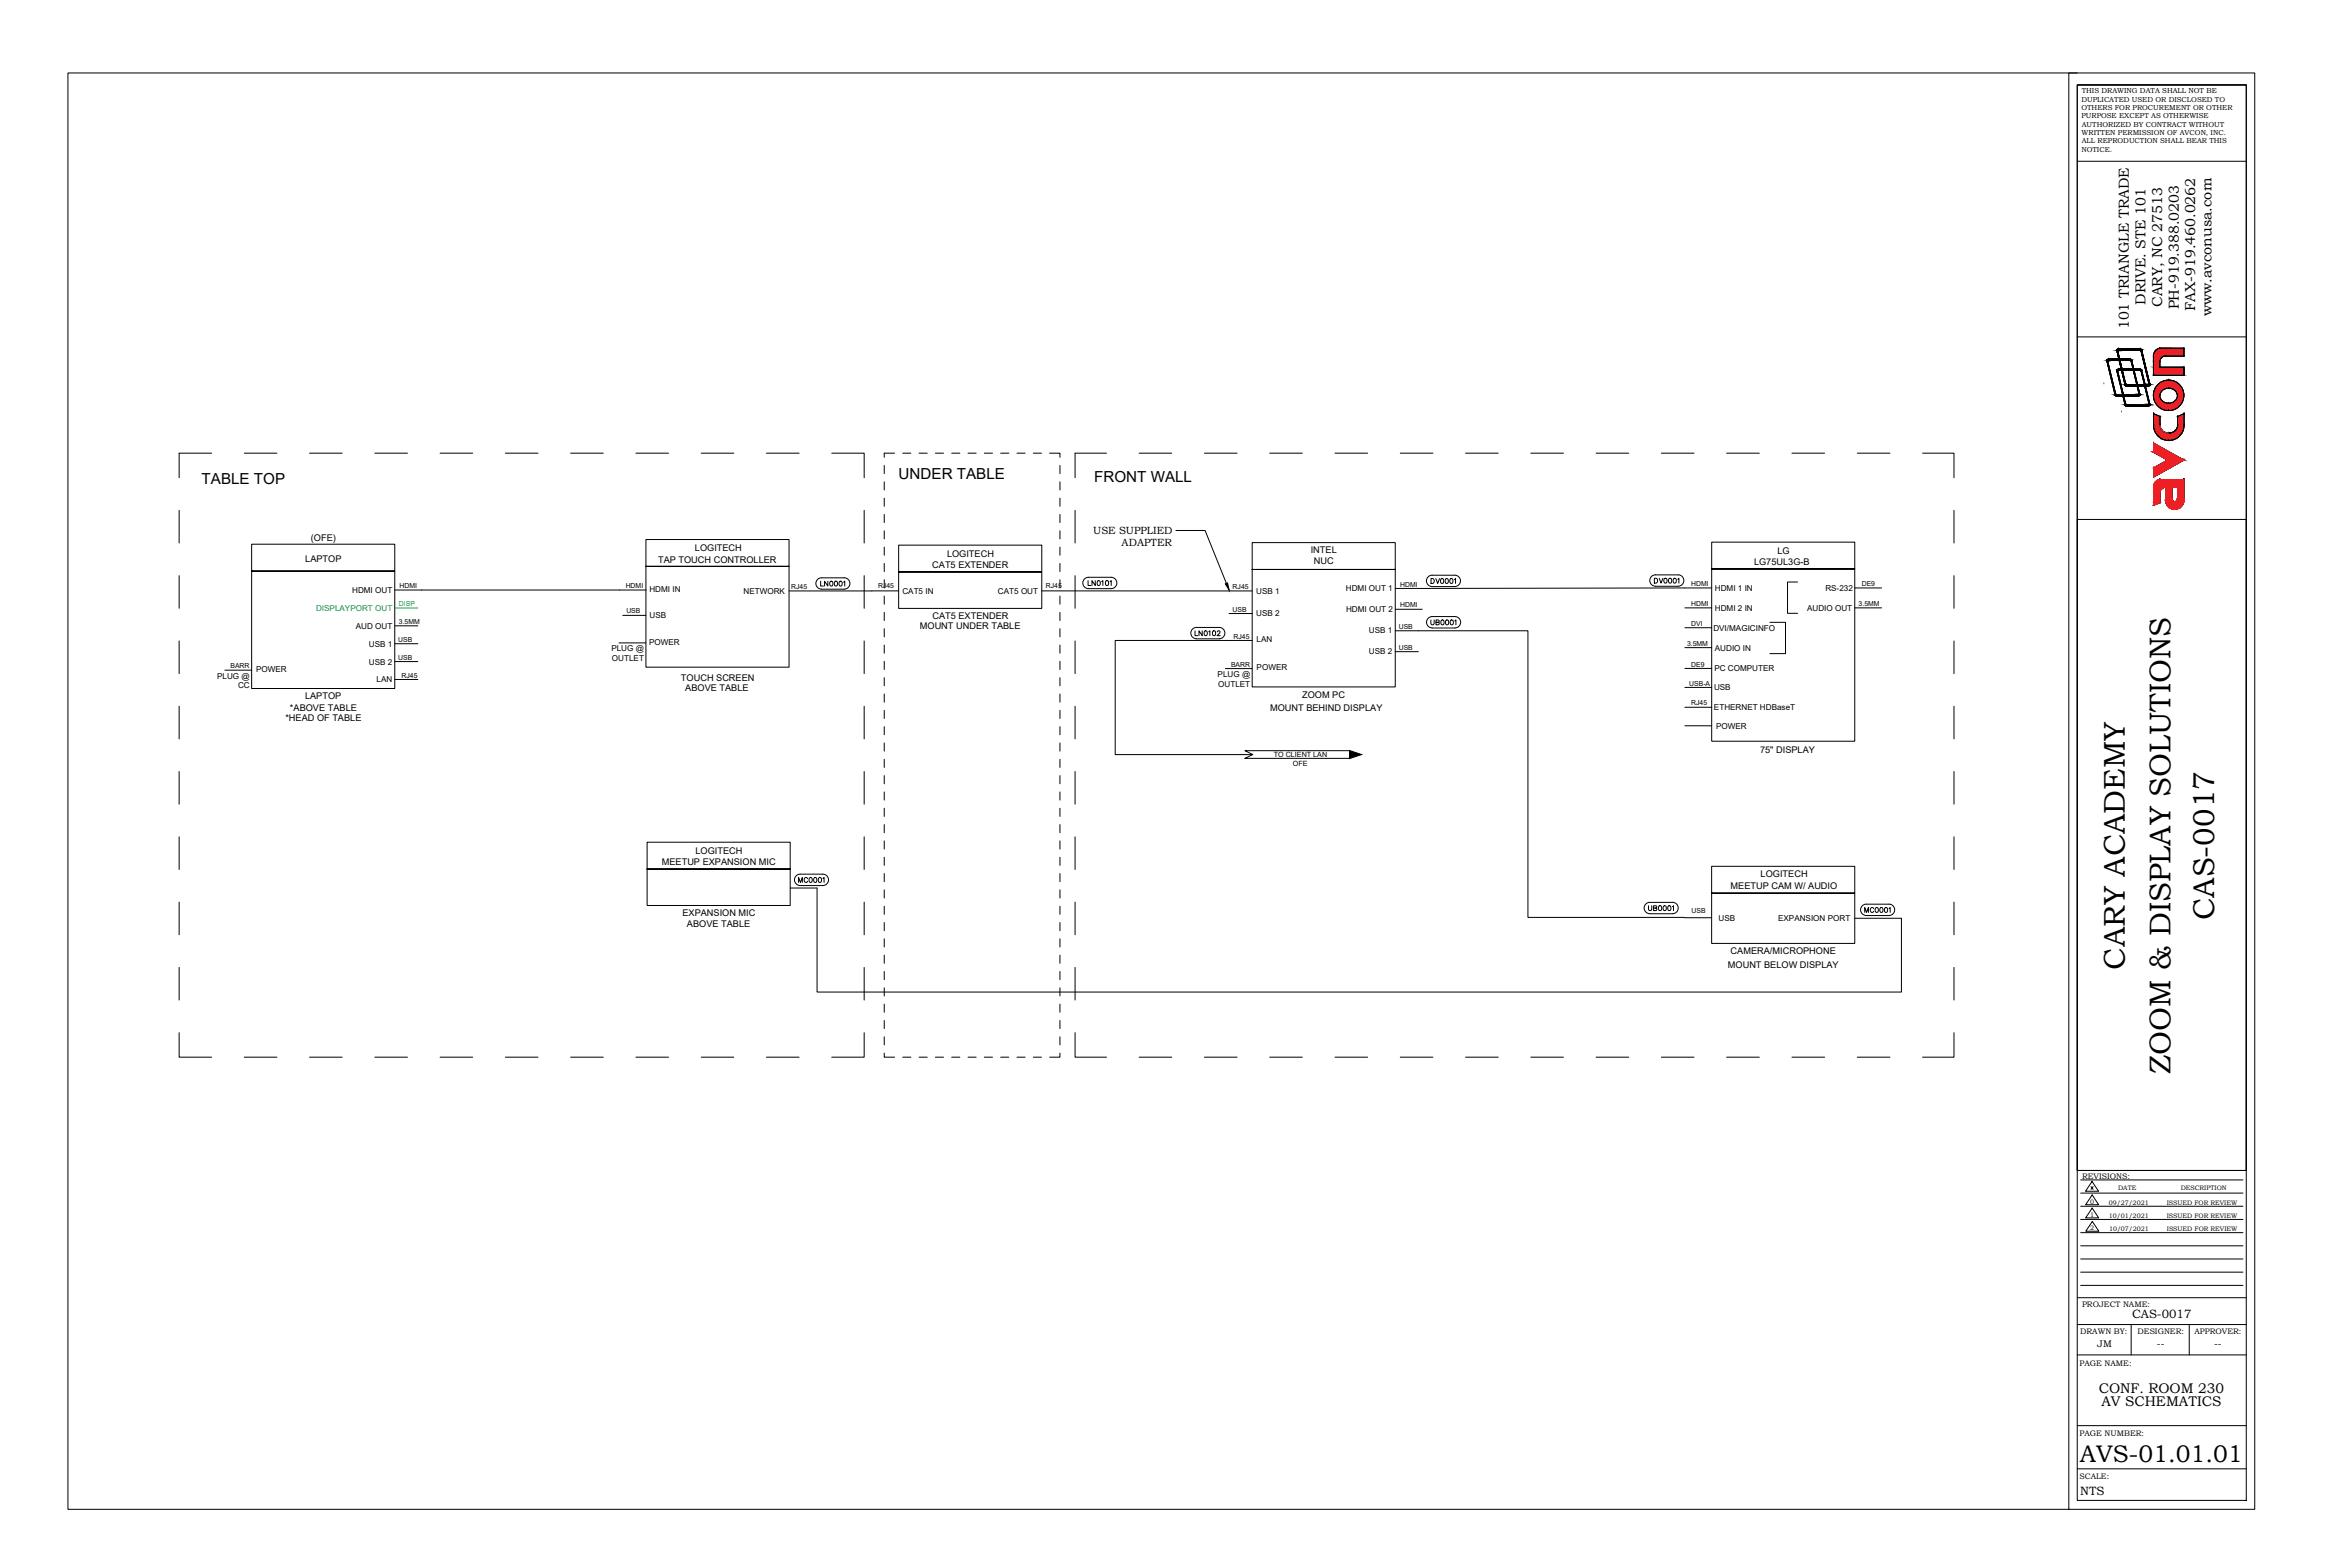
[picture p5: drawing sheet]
<svg xmlns="http://www.w3.org/2000/svg" width="914mm" height="610mm" viewBox="0 0 914 610" stroke-linecap="round" stroke-linejoin="round" font-family="sans-serif">
<defs><g id="words">
<g font-size="11.7">
<text x="861.6" y="357.8" transform="rotate(-90 861.6 357.8)">CAS-0017</text>
<text x="826.8" y="377.2" transform="rotate(-90 826.8 377.2)">CARY ACADEMY</text>
<text x="844.5" y="417.9" transform="rotate(-90 844.5 417.9)">ZOOM &amp; DISPLAY SOLUTIONS</text>
</g>
<text font-size="9.3" x="809.3" y="568.9">AVS-01.01.01</text>
<g font-size="5.9">
<text x="78.5" y="188.3">TABLE TOP</text>
<text x="349.7" y="186.5">UNDER TABLE</text>
<text x="425.7" y="187.6">FRONT WALL</text>
</g>
<g font-size="5.6">
<text x="834.9" y="118.6" transform="rotate(-90 834.9 118.6)">DRIVE. STE 101</text>
<text x="841.4" y="119.4" transform="rotate(-90 841.4 119.4)">CARY, NC 27513</text>
<text x="847.8" y="120.4" transform="rotate(-90 847.8 120.4)">PH-919.388.0203</text>
<text x="854.2" y="121.1" transform="rotate(-90 854.2 121.1)">FAX-919.460.0262</text>
<text x="860.5" y="123" transform="rotate(-90 860.5 123)">www.avconusa.com</text>
<text x="828.4" y="128.1" transform="rotate(-90 828.4 128.1)">101 TRIANGLE TRADE</text>
</g>
<g font-size="5.4">
<text x="816.6" y="541.9">CONF. ROOM 230</text>
<text x="817.7" y="546.8">AV SCHEMATICS</text>
</g>
<g font-size="5.3">
<text x="642.8" y="228.2">DV0001</text>
<text x="556" y="244.5">UB0001</text>
<text x="309.7" y="344.7">MC0001</text>
<text x="640.6" y="355.6">UB0001</text>
<text x="724.6" y="356.3">MC0001</text>
</g>
<g font-size="4.9">
<text x="422.6" y="229">LN0101</text>
<text x="556" y="228.2">DV0001</text>
<text x="464.3" y="248.4">LN0102</text>
</g>
<g font-size="4.7">
<text x="829.6" y="512.8">CAS-0017</text>
<text x="809.4" y="581.6">NTS</text>
</g>
<g font-size="4.1">
<text x="425.4" y="207.8">USE SUPPLIED</text>
<text x="436.4" y="212.5">ADAPTER</text>
</g>
<g font-size="3.7">
<text x="816.1" y="524">JM</text>
<text x="839.3" y="524">--</text>
<text x="861.5" y="524">--</text>
</g>
<g font-size="3.6">
<text x="121" y="210.3">(OFE)</text>
<text x="270.4" y="214.2">LOGITECH</text>
<text x="510" y="215.1">INTEL</text>
<text x="691.6" y="215.5">LG</text>
<text x="118.8" y="218.5">LAPTOP</text>
<text x="256.1" y="218.9">TAP TOUCH CONTROLLER</text>
<text x="362.8" y="220.8">CAT5 EXTENDER</text>
<text x="368.5" y="216.6">LOGITECH</text>
<text x="511.2" y="219.4">NUC</text>
<text x="682.5" y="219.7">LG75UL3G-B</text>
<text x="357.9" y="244.6">MOUNT UNDER TABLE</text>
<text x="362.8" y="240.9">CAT5 EXTENDER</text>
<text x="265" y="265">TOUCH SCREEN</text>
<text x="266.6" y="268.9">ABOVE TABLE</text>
<text x="118.7" y="272.1">LAPTOP</text>
<text x="506.6" y="271.7">ZOOM PC</text>
<text x="111" y="280.7">*HEAD OF TABLE</text>
<text x="112.8" y="276.5">*ABOVE TABLE</text>
<text x="494.2" y="276.6">MOUNT BEHIND DISPLAY</text>
<text x="684.9" y="292.8">75&quot; DISPLAY</text>
<text x="270.6" y="332.2">LOGITECH</text>
<text x="257.5" y="336.4">MEETUP EXPANSION MIC</text>
<text x="685.1" y="341.4">LOGITECH</text>
<text x="673.4" y="346">MEETUP CAM W/ AUDIO</text>
<text x="265.5" y="356.5">EXPANSION MIC</text>
<text x="267.3" y="360.6">ABOVE TABLE</text>
<text x="673.4" y="371.3">CAMERA/MICROPHONE</text>
<text x="672.3" y="376.6">MOUNT BELOW DISPLAY</text>
</g>
<g font-size="3.2">
<text x="137" y="230.7">HDMI OUT</text>
<text x="252.7" y="230.3">HDMI IN</text>
<text x="289.3" y="231">NETWORK</text>
<text x="351.1" y="231">CAT5 IN</text>
<text x="388.3" y="231">CAT5 OUT</text>
<text x="488.8" y="230.9">USB 1</text>
<text x="523.7" y="230">HDMI OUT 1</text>
<text x="667.3" y="229.8">HDMI 1 IN</text>
<text x="710.3" y="229.8">RS-232</text>
<text x="488.8" y="239.7">USB 2</text>
<text x="523.7" y="238.1">HDMI OUT 2</text>
<text x="667.3" y="237.6">HDMI 2 IN</text>
<text x="703.2" y="237.6">AUDIO OUT</text>
<text x="138.4" y="244.6">AUD OUT</text>
<text x="252.8" y="240.3">USB</text>
<text x="666.7" y="245.3">DVI/MAGICINFO</text>
<text x="143.5" y="251.5">USB 1</text>
<text x="252.6" y="250.8">POWER</text>
<text x="489" y="249.9">LAN</text>
<text x="532.6" y="246.4">USB 1</text>
<text x="237.9" y="253.4">PLUG @</text>
<text x="238.1" y="257.1">OUTLET</text>
<text x="532.6" y="254.6">USB 2</text>
<text x="667.3" y="253.1">AUDIO IN</text>
<text x="99.7" y="261.4">POWER</text>
<text x="143.5" y="258.5">USB 2</text>
<text x="473.8" y="263.4">PLUG @</text>
<text x="489" y="260.8">POWER</text>
<text x="667.1" y="261.2">PC COMPUTER</text>
<text x="84.5" y="264">PLUG @</text>
<text x="92.6" y="267.7">CC</text>
<text x="146.5" y="265.5">LAN</text>
<text x="474" y="267.1">OUTLET</text>
<text x="666.9" y="268.5">USB</text>
<text x="666.9" y="276.3">ETHERNET HDBaseT</text>
<text x="667.8" y="283.5">POWER</text>
<text x="668.7" y="358.2">USB</text>
<text x="691.9" y="358.4">EXPANSION PORT</text>
</g>
<text font-size="3.2" fill="#139b48" x="123" y="237.6">DISPLAYPORT OUT</text>
<g font-size="3.1">
<text x="810.1" y="458.5">REVISIONS:</text>
<text x="810.1" y="508.5">PROJECT NAME:</text>
<text x="809.4" y="518.9">DRAWN BY:</text>
<text x="831.7" y="518.9">DESIGNER:</text>
<text x="853.9" y="518.9">APPROVER:</text>
<text x="809.2" y="531.4">PAGE NAME:</text>
<text x="809.2" y="558.6">PAGE NUMBER:</text>
<text x="809.2" y="575.4">SCALE:</text>
</g>
<g font-size="2.8">
<text x="809.9" y="39.6">DUPLICATED USED OR DISCLOSED TO</text>
<text x="810" y="36.3">THIS DRAWING DATA SHALL NOT BE</text>
<text x="809.9" y="42.8">OTHERS FOR PROCUREMENT OR OTHER</text>
<text x="809.9" y="46">PURPOSE EXCEPT AS OTHERWISE</text>
<text x="810" y="52.5">WRITTEN PERMISSION OF AVCON, INC.</text>
<text x="810" y="49.3">AUTHORIZED BY CONTRACT WITHOUT</text>
<text x="809.9" y="59">NOTICE.</text>
<text x="810" y="55.8">ALL REPRODUCTION SHALL BEAR THIS</text>
<text x="495.6" y="294.6">TO CLIENT LAN</text>
<text x="503.1" y="297.9">OFE</text>
</g>
<g font-size="2.7">
<text x="155.5" y="228.8">HDMI</text>
<text x="243.5" y="228.8">HDMI</text>
<text x="307.8" y="229.2">RJ45</text>
<text x="341.7" y="228.9">RJ45</text>
<text x="407" y="228.6">RJ45</text>
<text x="479.6" y="229.2">RJ45</text>
<text x="544.8" y="228.2">HDMI</text>
<text x="658" y="228">HDMI</text>
<text x="724.4" y="228">DE9</text>
<text x="243.7" y="238.5">USB</text>
<text x="479.6" y="238">USB</text>
<text x="544.8" y="236.3">HDMI</text>
<text x="658" y="235.8">HDMI</text>
<text x="723.2" y="235.8">3.5MM</text>
<text x="155.2" y="242.8">3.5MM</text>
<text x="544.3" y="244.7">USB</text>
<text x="658" y="243.5">DVI</text>
<text x="155" y="249.7">USB</text>
<text x="480" y="248.5">RJ45</text>
<text x="656.4" y="251.2">3.5MM</text>
<text x="155" y="256.7">USB</text>
<text x="544.3" y="252.8">USB</text>
<text x="89.7" y="260">BARR</text>
<text x="156.3" y="263.6">RJ45</text>
<text x="479" y="259.4">BARR</text>
<text x="658" y="259.3">DE9</text>
<text x="657.3" y="266.7">USB-A</text>
<text x="658" y="274.4">RJ45</text>
<text x="658.2" y="355.3">USB</text>
</g>
<text font-size="2.7" fill="#139b48" x="155.2" y="235.8">DISP</text>
<g font-size="2.5">
<text x="824.2" y="463">DATE</text>
<text x="848.5" y="463">DESCRIPTION</text>
<text x="813.3" y="468.2">0</text>
<text x="813.3" y="473.4">1</text>
<text x="820.6" y="468.7">09/27/2021</text>
<text x="820.6" y="473.9">10/01/2021</text>
<text x="843.1" y="468.7">ISSUED FOR REVIEW</text>
<text x="843.1" y="473.9">ISSUED FOR REVIEW</text>
<text x="813.4" y="478.6">2</text>
<text x="820.6" y="479">10/07/2021</text>
<text x="843.1" y="479">ISSUED FOR REVIEW</text>
</g>
</g></defs>
<!-- layer: 0 -->
<path d="M97.9 211.7h55.7v10.5h-55.7h55.7v45.6h-55.7zM251.3 209.9h55.7v10.4h-55.7h55.7v39.2h-55.7zM349.7 212.1h55.7v10.4h-55.7h55.7v14.2h-55.7zM487.2 211.1h55.7v10.4h-55.7h55.7v45.7h-55.7zM666 210.9h55.7v10.4h-55.7h55.7v67.1h-55.7zM251.8 327.6h55.7v10.5h-55.7h55.7v14.2h-55.7zM666 337h55.7v10.5h-55.7h55.7v19.5h-55.7zM814 459.6l2.6 3.8h-5.1z" fill="none" stroke="#000" stroke-width=".39"/>
<!-- layer: AV-CABLE-VIDEO -->
<path d="M153.6 229.5h97.9M542.9 237h10.5M655.6 236.5h10.4M666 228.7l-123.1 .2M721.7 228.7h10.4M655.6 244.2h10.4" fill="none" stroke="#000" stroke-width=".39"/>
<path d="M153.6 236.5h9" fill="none" stroke="#139b48" stroke-width=".39"/>
<!-- layer: AV-CBL-AUDIO -->
<path d="M153.6 243.5h9" fill="none" stroke="#000" stroke-width=".39"/>
<!-- layer: AV-CABLE-CNTRL -->
<g fill="none" stroke="#000" stroke-width=".39">
<path d="M820.4 139.8l-.5 .2-.1 .5M820.4 139.8h.1M820.4 139.8h8.5M823.7 136.6h.1M823.7 136.6l3.2 13.1-3.2-13.1M823.7 136.6l3.2 13.1M823.7 136.2h.1M824 136h.1M824 136.5l3.2 13.1-3.2-13.1M824 136.5h.1M824 136.3h.1M824 136.5l3.2 13.1"/>
<path d="M824.1 136.2h.1M824.3 135.9l-.5 .2-.1 .5M824.3 136.1l-.3 .4M824.3 136.2h.1M824.3 135.9h.1M824.3 136.2h8.5M824.3 135.9h8.5M828.9 139.8l.5 .4M828.9 139.8h.1M832.8 136.1l.3 .3M832.8 135.9l.5 .4M832.8 136.2h-8.5h8.5"/>
<path d="M832.8 136.2h.1M832.8 135.9h-8.5h8.5M832.8 135.9h.1M833 136.2h.1M833.1 136.4h.1M833.1 136.4l3.1 13.1M833.1 136h.1M833.4 136.3h.1M833.4 136.3l3.1 13.1M837.9 138.4h.1M840.4 135.5h9.4M840.4 135.4l-1.1 .5-.8 .8-.6 1.6"/>
<path d="M849.8 138.5l-7.8 .1-1.3 1-.3 1.1M849.8 138.5v-3v3M819.8 140.5h.1M819.8 140.5l3.2 13.1M820.1 140.4h.1M820.1 140.4l3.2 13.1M820.4 140l-.3 .4M820.4 140.1h.1M820.4 140.1h8.5M823 153.6h.1M823 153.6l.5 .4M823.2 153.5l.3 .2"/>
<path d="M823.3 153.5h.1M823.5 153.8h.1M823.5 154h.1M823.5 154h8.5M823.5 153.8h8.5M823.7 144.4h.1M823.7 144.4l3.2 13.1M824 144.3h.1M824 144.3l3.2 13.1M824.3 143.7l-.5 .2-.1 .5M824.3 143.9l-.3 .4M824.3 144h.1"/>
<path d="M824.3 143.7h.1M824.3 143.7h8.5M824.3 144h8.5M826.9 157.5l.5 .4M826.9 149.7l.5 .4M826.9 157.5h.1M826.9 149.7h.1M827.1 150h.1M827.1 157.4l.3 .2M827.1 149.6l.3 .2M827.2 157.4h.1M827.2 149.6h.1"/>
<path d="M827.2 149.8h.1M827.4 157.6h.1M827.4 157.9h.1M827.4 149.9h8.5h-8.5M827.4 149.9h.1M827.4 150.1h8.5h-8.5M827.4 150.1h.1M827.4 157.9h8.5M827.4 157.6h8.5M827.4 149.9h8.5M827.4 150.1h8.5M828.9 140l.3 .3"/>
<path d="M828.9 140.1h.1M829.2 140.3h.1M829.2 140.3l3.1 13.1M829.5 140.2h.1M829.5 140.2l3.1 13.1M832 153.8h.1M832 154h.1M832.3 153.4l-.3 .3M832.3 153.4h.1M832.6 153.3l-.1 .5-.5 .2M832.6 153.3h.1M832.8 143.7l.5 .4"/>
<path d="M832.8 143.9l.3 .3M832.8 144h.1M832.8 143.7h.1M833.1 144.2h.1M833.1 144.2l3.1 13.1M833.4 144.1h.1M833.4 144.1l3.1 13.1M835.9 157.6h.1M835.9 157.9h.1M835.9 149.9h.1M835.9 150.1h.1M836.1 149.8h.1"/>
<path d="M836.2 149.5l-.3 .3M836.2 157.3l-.3 .3M836.2 149.7h.1M836.2 157.3h.1M836.2 149.5h.1M836.2 149.5l-3.1-13.1 3.1 13.1M836.3 150h.1M836.5 149.4l-.1 .5-.5 .2M836.5 157.2l-.1 .5-.5 .2M836.5 149.8h.1M836.5 157.2h.1M836.5 149.4l-3.1-13.1 3.1 13.1"/>
<path d="M836.5 149.4h.1M837.9 146h11.9h-11.9M837.9 146v-7.6v7.6M837.9 153.8h.1M840.4 142.9h9.4v3.1v-3.1zM840.4 140.7v2.2v-2.2M840.4 142.9h.1M840.4 140.7h.1M840.4 153.9h.1M841.4 151.8a3.3 3.3 0 0 1 4-.5 3.3 3.3 0 0 1 1.6 3.8 3.5 3.5 0 0 1-4 1.7 3.5 3.5 0 0 1-2.5-3.5zM843.8 159.7h.1M843.8 147.9h.1"/>
<path d="M843.8 151h.1M843.8 156.9h.1M847.3 153.9h.1M849.8 153.8h.1M849.8 146h.1M849.8 142.9h.1M837.9 175.9h.1M837.9 172.4l11.9 6.6-11.9-6.6M837.9 172.4h.1M837.9 172.4v3.5M838 160.9h.1M838 160.9v4.5"/>
<path d="M838 160.9l2.5 1.2M838 165.4a5.9 5.9 0 0 0 5.9 5.9M838 165.4h.1M838 165.4v-4.5l2.5 1.2v3.3M839.7 169.6h.1M840.5 162.1h.1M840.5 162.1v3.3M840.5 165.4h.1M840.5 165.4a3.2 3.2 0 0 0 3.4 3.1M841.4 167.6h.1M843.4 179l-5.5-3.1 5.5 3.1M843.4 179h.1"/>
<path d="M843.9 168.5h.1M843.9 171.3h.1M846.4 167.6h.1M847.3 165.4a3.2 3.2 0 0 1-3.4 3.1M847.3 165.4h.1M847.3 165.4v-3.3l2.5-1.2v4.5M847.3 162.1h.1M847.3 162.1v3.3M848.1 169.6h.1M849.8 179h.1M849.8 165.4a5.9 5.9 0 0 1-5.9 5.9M849.8 165.4h.1"/>
<path d="M849.8 160.9h.1M849.8 160.9l-2.5 1.2M849.8 160.9v4.5M837.9 189.4h.1M837.9 196.6h.1M837.9 196.6v-7.2v7.2M837.9 182l5.5-3-5.5 3v3.6M837.9 182v3.6l11.9-6.6-11.9 6.6M837.9 182h.1M837.9 185.6h.1M840.4 186.5h.1M840.4 186.5h9.4"/>
<path d="M840.4 186.5l-1.1 .5-.8 .8-.6 1.6M842.6 194.6a3.6 3.6 0 0 0 3.6 3.5 3.6 3.6 0 0 0 3.6-3.5M842.6 189.6l-1.1 .3-1 1.3-.1 4.3-2.5 1.1M842.6 189.6v5v-5M845.1 189.6h2.2v4.5a1.09 1.09 0 0 1-1.1 1.1 1.09 1.09 0 0 1-1.1-1.1zM849.8 186.5h.1M849.8 186.5v8.1v-8.1M242.3 239.4h9M339.2 229.9h10.5M405.4 229.9h81.8M478.2 238.7h9M153.6 250.4h9"/>
<path d="M153.6 257.4h9M487.2 249.2h-53.3v44.4h53.4M542.9 245.4h51.6v111.5h60.9M542.9 253.5h9M153.6 264.3h9M655.6 267.4h10.4M655.6 275.1h10.4M655.6 260h10.4M484.4 292h40.7v3h-40.7l3.1-1.5zM525.1 292v3M307.5 345.5h10.4v40.4h422v-28.7h-18.2"/>
<circle cx="843.8" cy="153.8" r="5.9"/>
</g>
<!-- layer: AV-CABLE-AUDIO -->
<path d="M307 229.9h32.2M699.5 226.4h-4v12.2h4M721.7 236.5h10.4M240.9 250.1h10.4M655.6 251.9h10.4M688.7 242.1h6.1v12.2h-6.1M87.5 260.7h10.4M476.8 260.1h10.4M655.6 282.3h10.4M655.4 357h10.5" fill="none" stroke="#000" stroke-width=".39"/>
<!-- layer: AV-TEXT -->
<g fill="none" stroke="#000" stroke-width=".39">
<path d="M318.1 225.4l1.6-.6h8.8a2.22 2.22 0 0 1 2.2 2.2 2.22 2.22 0 0 1-2.2 2.2h-8.8a2.21 2.21 0 0 1-2.1-1.4 2.21 2.21 0 0 1 .5-2.4zM319.3 226.1v1.9h1.1M322.1 226.1v1.9l-1.3-1.9v1.9M323.1 226.2a.87 .87 0 0 1 1 .8 .87 .87 0 0 1-1 .9l-.3-.7zM324.9 226.2a.87 .87 0 0 1 1 .8 .87 .87 0 0 1-1 .9l-.3-.7zM326.7 226.2a.87 .87 0 0 1 1 .8 .87 .87 0 0 1-1 .9l-.3-.7zM328.2 226.5l.5-.4v1.9M423.5 224.6h8.9M423.5 229h8.9M557.3 223.8h8.8M557.3 228.2h8.8M557.3 239.9h8.8"/>
<path d="M644.2 223.6h8.8M644.2 228.1h8.8M465.6 244.1h8.8M465.6 248.5h8.8M557.3 244.3h8.8M311.4 340.1h8.8M311.4 344.5h8.8M642 351h8.8M642 355.5h8.8M726.2 351.7h8.8M726.2 356.2h8.8M813.6 461.6l.9 1.1"/>
<path d="M814.5 461.6l-.9 1.1"/>
</g>
<!-- layer: AV-CABLE-CNTRL -->
<g fill="#000" stroke="#000" stroke-width=".39">
<path d="M525.1 292l4.7 1.5-4.7 1.6z"/>
<circle cx="819.9" cy="140" r=".11"/>
<circle cx="820.4" cy="139.8" r=".11"/>
<circle cx="823.7" cy="136.6" r=".11"/>
<circle cx="824" cy="136.5" r=".11"/>
<circle cx="829.2" cy="139.9" r=".11"/>
<circle cx="832.8" cy="135.9" r=".11"/>
<circle cx="832.8" cy="136.2" r=".11"/>
<circle cx="838.7" cy="136.5" r=".11"/>
<circle cx="840.4" cy="135.5" r=".11"/>
<circle cx="841.1" cy="139.2" r=".11"/>
<circle cx="842.6" cy="138.5" r=".11"/>
<circle cx="849.8" cy="135.5" r=".11"/>
<circle cx="849.8" cy="138.5" r=".11"/>
<circle cx="820.1" cy="140.2" r=".11"/>
<circle cx="823.2" cy="153.9" r=".11"/>
<circle cx="823.3" cy="153.7" r=".11"/>
<circle cx="823.8" cy="143.9" r=".11"/>
<circle cx="824" cy="144.1" r=".11"/>
<circle cx="824.3" cy="143.7" r=".11"/>
<circle cx="827.1" cy="157.8" r=".11"/>
<circle cx="827.2" cy="157.6" r=".11"/>
<circle cx="827.4" cy="149.9" r=".11"/>
<circle cx="827.4" cy="150.1" r=".11"/>
<circle cx="829.1" cy="140.1" r=".11"/>
<circle cx="832" cy="153.8" r=".11"/>
<circle cx="832.3" cy="153.6" r=".11"/>
<circle cx="832.5" cy="153.8" r=".11"/>
<circle cx="833" cy="144" r=".11"/>
<circle cx="833.1" cy="143.8" r=".11"/>
<circle cx="835.9" cy="157.7" r=".11"/>
<circle cx="836.2" cy="157.5" r=".11"/>
<circle cx="836.2" cy="149.5" r=".11"/>
<circle cx="836.4" cy="157.7" r=".11"/>
<circle cx="836.5" cy="149.4" r=".11"/>
<circle cx="837.9" cy="146" r=".11"/>
<circle cx="840.4" cy="142.9" r=".11"/>
<circle cx="840.4" cy="140.7" r=".11"/>
<circle cx="840.5" cy="165.4" r=".11"/>
<circle cx="843.9" cy="171.3" r=".11"/>
<circle cx="847.3" cy="165.4" r=".11"/>
<circle cx="837.9" cy="196.6" r=".11"/>
<circle cx="838.7" cy="187.6" r=".11"/>
<circle cx="840.4" cy="186.5" r=".11"/>
<circle cx="840.4" cy="195.5" r=".11"/>
<circle cx="840.4" cy="191.8" r=".11"/>
<circle cx="841.1" cy="190.2" r=".11"/>
<circle cx="842.6" cy="194.6" r=".11"/>
<circle cx="842.6" cy="189.6" r=".11"/>
<circle cx="844.4" cy="197.7" r=".11"/>
<circle cx="845.1" cy="189.6" r=".11"/>
<circle cx="845.1" cy="194.1" r=".11"/>
<circle cx="845.6" cy="195.1" r=".11"/>
<circle cx="846.7" cy="195.1" r=".11"/>
<circle cx="847.3" cy="189.6" r=".11"/>
<circle cx="847.3" cy="194.1" r=".11"/>
<circle cx="848" cy="197.7" r=".11"/>
<circle cx="849.8" cy="194.6" r=".11"/>
</g>
<!-- layer: AV-1-DASH -->
<g fill="none" stroke="#000" stroke-width=".39">
<path d="M82.3 176.3h-12.6v9.5M95 176.3h12.7M120.4 176.3h12.7M145.8 176.3h12.7M171.2 176.3h12.7M196.6 176.3h12.7M222 176.3h12.7M247.4 176.3h12.7M272.8 176.3h12.7M298.2 176.3h12.7M323.6 176.3h12.7v9.5M348.1 176.3h-4v1.6"/>
<path d="M351.3 176.3h3.1M357.6 176.3h3.2M364 176.3h3.1M370.3 176.3h3.2M376.7 176.3h3.1M383 176.3h3.2M389.4 176.3h3.1M395.7 176.3h3.2M402.1 176.3h3.1M408.4 176.3h4v1.6M430.6 176.3h-12.3v9.5M443.3 176.3h12.7"/>
<path d="M468.7 176.3h12.7M494.1 176.3h12.7M519.5 176.3h12.7M544.9 176.3h12.7M570.3 176.3h12.7M595.7 176.3h12.7M621.1 176.3h12.7M646.5 176.3h12.7M671.9 176.3h12.7M697.3 176.3h12.7M722.7 176.3h12.7M748.1 176.3h12.2v9.5"/>
<path d="M69.7 198.5v12.7M336.3 198.5v12.7M344.1 181.1v3.2M344.1 187.4v3.2M344.1 193.8v3.2M412.4 181.1v3.2M412.4 187.4v3.2M412.4 193.8v3.2M418.3 198.5v12.7M760.3 198.5v12.7M344.1 200.1v3.2M344.1 206.5v3.2"/>
<path d="M344.1 212.8v3.2M344.1 219.2v3.2M412.4 200.1v3.2M412.4 206.5v3.2M412.4 212.8v3.2M412.4 219.2v3.2M69.7 223.9v12.7M336.3 223.9v12.7M344.1 225.5v3.2M344.1 231.9v3.2M344.1 238.2v3.2M412.4 225.5v3.2"/>
<path d="M412.4 231.9v3.2M412.4 238.2v3.2M418.3 223.9v12.7M760.3 223.9v12.7M69.7 249.3v12.7M336.3 249.3v12.7M344.1 244.6v3.2M344.1 250.9v3.2M344.1 257.3v3.2M412.4 244.6v3.2M412.4 250.9v3.2M412.4 257.3v3.2"/>
<path d="M418.3 249.3v12.7M760.3 249.3v12.7M69.7 274.7v12.7M336.3 274.7v12.7M344.1 263.6v3.2M344.1 270v3.2M344.1 276.3v3.2M412.4 263.6v3.2M412.4 270v3.2M412.4 276.3v3.2M418.3 274.7v12.7M760.3 274.7v12.7"/>
<path d="M344.1 282.7v3.2M344.1 289v3.2M344.1 295.4v3.2M412.4 282.7v3.2M412.4 289v3.2M412.4 295.4v3.2M69.7 300.1v12.7M336.3 300.1v12.7M344.1 301.7v3.2M344.1 308.1v3.2M344.1 314.4v3.2M412.4 301.7v3.2"/>
<path d="M412.4 308.1v3.2M412.4 314.4v3.2M418.3 300.1v12.7M760.3 300.1v12.7M69.7 325.5v12.7M336.3 325.5v12.7M344.1 320.8v3.2M344.1 327.1v3.2M344.1 333.5v3.2M344.1 339.8v3.2M412.4 320.8v3.2M412.4 327.1v3.2"/>
<path d="M412.4 333.5v3.2M412.4 339.8v3.2M418.3 325.5v12.7M760.3 325.5v12.7M69.7 350.9v12.7M336.3 350.9v12.7M344.1 346.2v3.2M344.1 352.5v3.2M344.1 358.9v3.2M412.4 346.2v3.2M412.4 352.5v3.2M412.4 358.9v3.2"/>
<path d="M418.3 350.9v12.7M760.3 350.9v12.7M69.7 376.3v12.7M336.3 376.3v12.7M344.1 365.2v3.2M344.1 371.6v3.2M344.1 377.9v3.2M412.4 365.2v3.2M412.4 371.6v3.2M412.4 377.9v3.2M418.3 376.3v12.7M760.3 376.3v12.7"/>
<path d="M344.1 384.3v3.2M344.1 390.6v3.2M344.1 397v3.2M412.4 384.3v3.2M412.4 390.6v3.2M412.4 397v3.2M69.7 401.7v9.6h12.6M95 411.3h12.7M120.4 411.3h12.7M145.8 411.3h12.7M171.2 411.3h12.7M196.6 411.3h12.7"/>
<path d="M222 411.3h12.7M247.4 411.3h12.7M272.8 411.3h12.7M298.2 411.3h12.7M336.3 401.7v9.6h-12.7M344.1 409.7v1.6h4M344.1 403.3v3.2M351.3 411.3h3.1M357.6 411.3h3.2M364 411.3h3.1M370.3 411.3h3.2M376.7 411.3h3.1"/>
<path d="M383 411.3h3.2M389.4 411.3h3.1M395.7 411.3h3.2M402.1 411.3h3.1M412.4 409.7v1.6h-4M412.4 403.3v3.2M418.3 401.7v9.6h12.3M443.3 411.3h12.7M468.7 411.3h12.7M494.1 411.3h12.7M519.5 411.3h12.7M544.9 411.3h12.7"/>
<path d="M570.3 411.3h12.7M595.7 411.3h12.7M621.1 411.3h12.7M646.5 411.3h12.7M671.9 411.3h12.7M697.3 411.3h12.7M722.7 411.3h12.7M760.3 401.7v9.6h-12.2"/>
</g>
<!-- layer: AV-NOTE -->
<path d="M476.8 227.1l.8-.3 .6 2.7z" fill="#000" stroke="#000" stroke-width=".39"/>
<path d="M457.6 206.4h11.3l8.3 20.5" fill="none" stroke="#000" stroke-width=".39"/>
<!-- layer: AV-CABLE-CNTRL -->
<g fill="#ed1f24" stroke="#ed1f24" stroke-width=".39">
<path d="M843.2 147.9h1.3z"/>
<path d="M842.5 159.6h2.7z"/>
<path d="M838 160.9l2.5 1.2h-2.5z"/>
<path d="M844.4 168.5h4.6z"/>
<path d="M843.2 171.3h1.4z"/>
<path d="M837.9 172.4l6.4 3.5h-6.4z"/>
<path d="M843.4 179h6.4l-5.5 3z"/>
<path d="M837.9 196.1h1.1l-1.1 .5z"/>
<path d="M840.4 135.5l9.4 .1zM840 135.6h9.8z"/>
<path d="M840 135.6l9.8 .2zM839.6 135.8h10.2z"/>
<path d="M839.6 135.8l10.2 .2v-.2zM839.2 136l.4-.2 10.2 .2z"/>
<path d="M839.2 136l10.6 .3v-.3zM838.8 136.3l.4-.3 10.6 .3z"/>
<path d="M838.8 136.3l11 .4v-.4zM838.8 136.3l11 .4h-11.3z"/>
<path d="M838.5 136.7l11.3 .4v-.4zM838.5 136.7l11.3 .4h-11.5z"/>
<path d="M838.3 137.1l11.5 .4v-.4zM838.3 137.1l11.5 .4h-11.7z"/>
<path d="M838.1 137.5l11.7 .4v-.4zM838.1 137.5l11.7 .4h-11.8z"/>
<path d="M838 137.9l11.8 .5v-.5zM838 137.9l11.8 .5h-11.9z"/>
<path d="M837.9 138.4l11.9 .1zM837.9 138.4l11.9 .1z"/>
<path d="M837.9 138.5h4.7zM837.9 138.5l4.3 .1z"/>
<path d="M837.9 138.6h4.3zM837.9 138.6h3.9z"/>
<path d="M837.9 138.6h3.9zM837.9 138.6l3.6 .2z"/>
<path d="M837.9 138.8l3.3 .2 .3-.2zM837.9 138.8l3.3 .2h-3.3z"/>
<path d="M837.9 139l3 .3 .3-.3zM837.9 139l3 .3h-3z"/>
<path d="M837.9 139.3l2.8 .3 .2-.3zM837.9 139.3l2.8 .3h-2.8z"/>
<path d="M837.9 139.6l2.6 .4 .2-.4zM837.9 139.6l2.6 .4h-2.6z"/>
<path d="M837.9 140l2.5 .3 .1-.3zM837.9 140l2.5 .3h-2.5z"/>
<path d="M837.9 140.3l2.5 .4v-.4zM837.9 140.3l2.5 .4h-2.5z"/>
<path d="M837.9 140.7l2.5 2.2v-2.2zM837.9 140.7l2.5 2.2h-2.5z"/>
<path d="M837.9 142.9l11.9 3.1v-3.1zM837.9 142.9l11.9 3.1h-11.9z"/>
<path d="M843.2 147.9l2 .1zM842.5 148h2.7z"/>
<path d="M842.5 148l3.4 .2zM841.8 148.2h4.1z"/>
<path d="M841.8 148.2l4.7 .3-.6-.3zM841.2 148.5l.6-.3 4.7 .3z"/>
<path d="M841.2 148.5l5.9 .3-.6-.3zM840.6 148.8l.6-.3 5.9 .3z"/>
<path d="M840.6 148.8l7 .5-.5-.5zM840 149.3l.6-.5 7 .5z"/>
<path d="M840 149.3l8.1 .4-.5-.4zM839.5 149.7l.5-.4 8.1 .4z"/>
<path d="M839.5 149.7l9.1 .6-.5-.6zM839.5 149.7l9.1 .6h-9.5z"/>
<path d="M839.1 150.3l9.9 .5-.4-.5zM839.1 150.3l9.9 .5h-10.3z"/>
<path d="M838.7 150.8l10.3 .2zM838.7 150.8l10.3 .2z"/>
<path d="M843.8 151h5.3zM843.8 151h5.3z"/>
<path d="M838.6 151h5.2zM838.6 151h4.7z"/>
<path d="M844.4 151l4.7 .1zM844.4 151l4.7 .1z"/>
<path d="M838.6 151h4.7zM838.6 151l4.2 .1z"/>
<path d="M844.9 151.1l4.3 .2zM844.9 151.1l4.3 .2z"/>
<path d="M838.6 151.1h4.2zM838.6 151.1l3.7 .2h-3.8z"/>
<path d="M845.4 151.3l3.9 .1zM845.4 151.3l3.9 .1z"/>
<path d="M838.5 151.3h3.8zM838.5 151.3l3.5 .1z"/>
<path d="M845.7 151.4l3.6 .2zM845.7 151.4l3.6 .2z"/>
<path d="M838.4 151.4h3.6zM838.4 151.4l3.4 .2z"/>
<path d="M845.9 151.6l3.5 .2-.1-.2zM845.9 151.6l3.5 .2h-3.1z"/>
<path d="M838.4 151.6l3 .2 .4-.2zM838.4 151.6l3 .2h-3.2z"/>
<path d="M846.3 151.8l3.2 .3-.1-.3zM846.3 151.8l3.2 .3h-3z"/>
<path d="M838.2 151.8l3 .3 .2-.3zM838.2 151.8l3 .3h-3z"/>
<path d="M846.5 152.1l3 .1zM846.5 152.1l3 .1z"/>
<path d="M838.2 152.1h3zM838.2 152.1l2.9 .1z"/>
<path d="M846.6 152.2l3 .4-.1-.4zM846.6 152.2l3 .4h-2.7z"/>
<path d="M838.1 152.2l2.7 .4 .3-.4zM838.1 152.2l2.7 .4h-2.7z"/>
<path d="M846.9 152.6l2.8 .2zM846.9 152.6l2.8 .2z"/>
<path d="M838.1 152.6h2.7zM838.1 152.6l2.6 .2z"/>
<path d="M847 152.8l2.7 .2v-.2zM847 152.8l2.7 .2h-2.6z"/>
<path d="M838 152.8l2.6 .2 .1-.2zM838 152.8l2.6 .2h-2.6z"/>
<path d="M847.1 153l2.7 .5-.1-.5zM847.1 153l2.7 .5h-2.6z"/>
<path d="M838 153l2.5 .5 .1-.5zM838 153l2.5 .5h-2.6z"/>
<path d="M847.2 153.5h2.6zM847.2 153.5h2.6z"/>
<path d="M837.9 153.5h2.6zM837.9 153.5h2.5z"/>
<path d="M847.2 153.5l2.6 .4v-.4zM847.2 153.5l2.6 .4h-2.5z"/>
<path d="M837.9 153.5l2.5 .4v-.4zM837.9 153.5l2.5 .4h-2.5z"/>
<path d="M847.3 153.9l2.5 .2zM847.3 153.9l2.5 .2z"/>
<path d="M837.9 153.9l2.5 .2zM837.9 153.9l2.5 .2z"/>
<path d="M847.3 154.1l2.4 .3 .1-.3zM847.3 154.1l2.4 .3h-2.5z"/>
<path d="M837.9 154.1l2.5 .3v-.3zM837.9 154.1l2.5 .3h-2.4z"/>
<path d="M847.2 154.4l2.5 .4v-.4zM847.2 154.4l2.5 .4h-2.6z"/>
<path d="M838 154.4l2.6 .4-.2-.4zM838 154.4l2.6 .4h-2.6z"/>
<path d="M847.1 154.8h2.6zM847.1 154.8l2.6 .1z"/>
<path d="M838 154.8l2.6 .1zM838 154.8l2.6 .1z"/>
<path d="M847.1 154.9l2.5 .4 .1-.4zM847.1 154.9l2.5 .4h-2.7z"/>
<path d="M838 154.9l2.8 .4-.2-.4zM838 154.9l2.8 .4h-2.7z"/>
<path d="M846.9 155.3h2.7zM846.9 155.3l2.6 .2h-2.7z"/>
<path d="M838.1 155.3l2.8 .2zM838.1 155.3l2.8 .2z"/>
<path d="M846.8 155.5h2.7zM846.8 155.5l2.6 .2h-2.8z"/>
<path d="M838.2 155.5l2.9 .2zM838.2 155.5l2.9 .2z"/>
<path d="M846.6 155.7l2.7 .3 .1-.3zM846.6 155.7l2.7 .3h-3z"/>
<path d="M838.2 155.7l3.2 .3-.3-.3zM838.2 155.7l3.2 .3h-3z"/>
<path d="M846.3 156h3zM846.1 156.1h3.2z"/>
<path d="M838.4 156l3.1 .1zM838.4 156l3.1 .1z"/>
<path d="M846.1 156.1h3.2zM845.9 156.3h3.3z"/>
<path d="M838.4 156.1l3.4 .2zM838.4 156.1l3.4 .2z"/>
<path d="M845.9 156.3l3.2 .3 .1-.3zM845.4 156.6l.5-.3 3.2 .3z"/>
<path d="M838.5 156.3l3.8 .3-.5-.3zM838.5 156.3l3.8 .3h-3.7z"/>
<path d="M845.4 156.6h3.7zM844.9 156.8h4.1z"/>
<path d="M838.6 156.6l4.2 .2zM838.6 156.6l4.2 .2z"/>
<path d="M844.9 156.8h4.1zM844.9 156.8h4.1z"/>
<path d="M838.7 156.8h4.1zM838.7 156.8h4.1z"/>
<path d="M844.9 156.8h4.1zM844.4 156.9h4.5z"/>
<path d="M838.7 156.8l4.6 .1zM838.7 156.8l4.6 .1z"/>
<path d="M844.4 156.9h4.5zM843.8 156.9h5.1z"/>
<path d="M838.8 156.9h5zM838.8 156.9h5z"/>
<path d="M838.8 156.9l9.8 .4 .3-.4zM838.8 156.9l9.8 .4h-9.5z"/>
<path d="M839.1 157.3l9 .6 .5-.6zM839.1 157.3l9 .6h-8.6z"/>
<path d="M839.5 157.9l8.1 .4 .5-.4zM839.5 157.9l8.1 .4h-7.6z"/>
<path d="M840 158.3l7.1 .5 .5-.5zM840 158.3l7.1 .5h-6.5z"/>
<path d="M840.6 158.8l5.9 .3 .6-.3zM840.6 158.8l5.9 .3h-5.3z"/>
<path d="M841.2 159.1l4.7 .3 .6-.3zM841.2 159.1l4.7 .3h-4.1z"/>
<path d="M841.8 159.4h4.1zM841.8 159.4l3.4 .2z"/>
<path d="M842.5 159.6l2 .1zM843.2 159.7h1.3z"/>
<path d="M849.8 160.9v1.2zM847.3 162.1l2.5-1.2v1.2z"/>
<path d="M838 162.1h2.5zM838 162.1h2.5z"/>
<path d="M847.3 162.1l2.5 3.3v-3.3zM847.3 162.1l2.5 3.3h-2.5z"/>
<path d="M847.3 165.4h2.5zM847.3 165.4h2.5z"/>
<path d="M838 162.1l2.5 3.3v-3.3zM838 162.1l2.5 3.3h-2.5zM838 165.4h2.5zM838 165.4h2.5z"/>
<path d="M847.3 165.4l2.5 .4v-.4zM847.3 165.4l2.5 .4h-2.5z"/>
<path d="M838 165.4l2.5 .4v-.4zM838 165.4l2.5 .4h-2.5z"/>
<path d="M847.3 165.8l2.5 .3v-.3zM847.3 165.8l2.5 .3h-2.5z"/>
<path d="M838 165.8l2.5 .3v-.3zM838 165.8l2.5 .3h-2.5z"/>
<path d="M847.3 166.1h2.5zM847.3 166.1l2.5 .2h-2.6z"/>
<path d="M838 166.1l2.6 .2zM838 166.1l2.6 .2z"/>
<path d="M847.2 166.3l2.5 .4 .1-.4zM847.2 166.3l2.5 .4h-2.6z"/>
<path d="M838.1 166.3l2.6 .4-.1-.4zM838.1 166.3l2.6 .4h-2.6z"/>
<path d="M847.1 166.7h2.6zM847.1 166.7h2.6z"/>
<path d="M838.1 166.7l2.7 .1zM838.1 166.7l2.7 .1z"/>
<path d="M847 166.7l2.6 .4 .1-.4zM847 166.7l2.6 .4h-2.7z"/>
<path d="M838.1 166.8l2.9 .3-.2-.3zM838.1 166.8l2.9 .3h-2.8z"/>
<path d="M846.9 167.1l2.6 .3 .1-.3zM846.9 167.1l2.6 .3h-2.9z"/>
<path d="M838.2 167.1l3 .3-.2-.3zM838.2 167.1l3 .3h-2.9z"/>
<path d="M846.6 167.4h2.9zM846.6 167.4h2.9z"/>
<path d="M838.3 167.4h2.9zM838.3 167.4h2.9z"/>
<path d="M846.6 167.4l2.7 .3 .2-.3zM846.2 167.7l.4-.3 2.7 .3z"/>
<path d="M838.3 167.4l3.3 .4-.4-.4zM838.3 167.4l3.3 .4h-3.1z"/>
<path d="M846.2 167.7l3 .3 .1-.3zM845.9 168l.3-.3 3 .3z"/>
<path d="M838.5 167.8l3.4 .2-.3-.2zM838.5 167.8l3.4 .2h-3.3z"/>
<path d="M845.9 168h3.3zM845.8 168h3.4z"/>
<path d="M838.6 168h3.4zM838.6 168h3.4z"/>
<path d="M845.8 168l3.3 .2 .1-.2zM845.4 168.2l.4-.2 3.3 .2z"/>
<path d="M838.6 168l3.8 .2zM838.6 168l3.8 .2h-3.7z"/>
<path d="M845.4 168.2h3.7zM844.9 168.4h4.1z"/>
<path d="M838.7 168.2l4.2 .2zM838.7 168.2l4.2 .2z"/>
<path d="M844.9 168.4h4.1zM844.4 168.5h4.6zM844.4 168.5h4.6z"/>
<path d="M838.8 168.4l4.6 .1zM838.8 168.4l4.6 .1z"/>
<path d="M844.4 168.5h4.6zM843.9 168.5h5.1z"/>
<path d="M838.9 168.5h5zM838.9 168.5h5z"/>
<path d="M838.9 168.5h10.1zM838.9 168.5l10 .1z"/>
<path d="M838.9 168.6h10zM838.9 168.6h10z"/>
<path d="M838.9 168.6l9.7 .5 .3-.5zM838.9 168.6l9.7 .5h-9.3z"/>
<path d="M839.3 169.1h9.3zM839.3 169.1h9.2z"/>
<path d="M839.3 169.1l8.8 .5 .4-.5zM839.3 169.1l8.8 .5h-8.4z"/>
<path d="M839.7 169.6h8.4zM839.7 169.6h8.4z"/>
<path d="M839.7 169.6l7.9 .4 .5-.4zM839.7 169.6l7.9 .4h-7.4z"/>
<path d="M840.2 170l7.4 .1zM840.2 170l7.4 .1z"/>
<path d="M840.2 170.1l6.9 .3 .5-.3zM840.2 170.1l6.9 .3h-6.3z"/>
<path d="M840.8 170.4h6.2zM840.8 170.4h6.3z"/>
<path d="M840.8 170.4l5.7 .4 .5-.4zM840.8 170.4l5.7 .4h-5.2zM841.3 170.8h5.2zM841.3 170.8h5.2z"/>
<path d="M841.3 170.8l4.6 .2 .6-.2zM841.3 170.8l4.6 .2h-4zM841.9 171h4zM841.9 171h4z"/>
<path d="M841.9 171h4zM841.9 171l3.3 .2z"/>
<path d="M842.6 171.2h2.6zM842.6 171.2h2.6z"/>
<path d="M842.6 171.2h2.6zM842.6 171.2l2 .1z"/>
<path d="M843.2 171.3h1.4zM843.3 171.3h1.3z"/>
<path d="M837.9 175.9l11.9 3.1-5.5-3.1zM837.9 175.9l11.9 3.1h-6.4z"/>
<path d="M837.9 182h6.4l-.9-3zM837.9 182h6.4l-6.4 3.6z"/>
<path d="M840.4 186.5l9.4 .1zM840 186.6h9.8z"/>
<path d="M840 186.6l9.8 .2zM839.6 186.8h10.2z"/>
<path d="M839.6 186.8l10.2 .3v-.3zM839.2 187.1l.4-.3 10.2 .3z"/>
<path d="M839.2 187.1l10.6 .3v-.3zM838.9 187.4l.3-.3 10.6 .3z"/>
<path d="M838.9 187.4l10.9 .3v-.3zM838.9 187.4l10.9 .3h-11.3z"/>
<path d="M838.5 187.7l11.3 .4v-.4zM838.5 187.7l11.3 .4h-11.5z"/>
<path d="M838.3 188.1l11.5 .4v-.4zM838.3 188.1l11.5 .4h-11.7z"/>
<path d="M838.1 188.5l11.7 .5v-.5zM838.1 188.5l11.7 .5h-11.8z"/>
<path d="M838 189l11.8 .4v-.4zM838 189l11.8 .4h-11.9z"/>
<path d="M837.9 189.4l11.9 .2zM837.9 189.4l11.9 .2z"/>
<path d="M837.9 189.6h4.7zM837.9 189.6h4.3z"/>
<path d="M837.9 189.6h4.3zM837.9 189.6l4 .1z"/>
<path d="M837.9 189.7h4zM837.9 189.7l3.6 .2z"/>
<path d="M837.9 189.9l3.3 .2 .3-.2zM837.9 189.9l3.3 .2h-3.3z"/>
<path d="M837.9 190.1l3.1 .3 .2-.3zM837.9 190.1l3.1 .3h-3.1z"/>
<path d="M837.9 190.4l2.8 .3 .3-.3zM837.9 190.4l2.8 .3h-2.8z"/>
<path d="M837.9 190.7l2.7 .3 .1-.3zM837.9 190.7l2.7 .3h-2.7z"/>
<path d="M837.9 191l2.6 .4 .1-.4zM837.9 191l2.6 .4h-2.6z"/>
<path d="M837.9 191.4l2.5 .4 .1-.4zM837.9 191.4l2.5 .4h-2.5z"/>
<path d="M847.3 189.6l2.5 4.5v-4.5zM847.3 189.6l2.5 4.5h-2.5z"/>
<path d="M842.6 189.6l2.5 4.5v-4.5zM842.6 189.6l2.5 4.5h-2.5z"/>
<path d="M847.3 194.1l2.5 .2v-.2zM847.3 194.1l2.5 .2h-2.5z"/>
<path d="M842.6 194.1l2.5 .2v-.2zM842.6 194.1l2.5 .2h-2.5z"/>
<path d="M847.3 194.3l2.5 .2zM847.3 194.3l2.5 .2h-2.6z"/>
<path d="M842.6 194.3l2.6 .2zM842.6 194.3l2.6 .2z"/>
<path d="M847.2 194.5l2.6 .1zM847.2 194.5l2.6 .1z"/>
<path d="M842.6 194.5l2.6 .1zM842.6 194.5l2.6 .1z"/>
<path d="M847.2 194.6l2.6 .1zM847.2 194.6l2.6 .1z"/>
<path d="M842.6 194.6l2.7 .1zM842.6 194.6l2.7 .1z"/>
<path d="M847.1 194.7h2.7zM847.1 194.7l2.7 .1h-2.8z"/>
<path d="M842.6 194.7l2.8 .1zM842.6 194.7l2.8 .1z"/>
<path d="M847 194.8l2.8 .2zM846.9 195h2.9z"/>
<path d="M842.6 194.8l2.9 .2zM842.6 194.8l2.9 .2z"/>
<path d="M846.9 195h2.9zM846.7 195.1h3z"/>
<path d="M842.6 195l3.1 .1zM842.6 195l3.1 .1z"/>
<path d="M846.7 195.1h3zM846.6 195.1h3.1z"/>
<path d="M842.6 195.1h3.2zM842.6 195.1h3.2z"/>
<path d="M846.6 195.1l3.1 .1zM846.5 195.2h3.2z"/>
<path d="M842.6 195.1l3.3 .1zM842.6 195.1l3.3 .1z"/>
<path d="M846.5 195.2h3.2zM846.3 195.2h3.4z"/>
<path d="M842.7 195.2h3.4zM842.7 195.2h3.4z"/>
<path d="M837.9 191.8l2.5 3.7v-3.7zM837.9 191.8l2.5 3.7h-2.5z"/>
<path d="M842.7 195.2l6.9 .4 .1-.4zM842.7 195.2l6.9 .4h-6.8z"/>
<path d="M842.8 195.6l6.6 .5 .2-.5zM842.8 195.6l6.6 .5h-6.4z"/>
<path d="M837.9 195.5l1.1 .6 1.4-.6zM837.9 195.5l1.1 .6h-1.1z"/>
<path d="M843 196.1l6.2 .5 .2-.5zM843 196.1l6.2 .5h-6z"/>
<path d="M843.2 196.6l5.6 .4 .4-.4zM843.2 196.6l5.6 .4h-5.2z"/>
<path d="M843.6 197l4.8 .4 .4-.4zM843.6 197l4.8 .4h-4.4z"/>
<path d="M844 197.4l4 .3 .4-.3zM844 197.4l4 .3h-3.6z"/>
<path d="M844.4 197.7l3.1 .2 .5-.2zM844.4 197.7l3.1 .2h-2.6z"/>
<path d="M844.9 197.9h2.6zM844.9 197.9l2.1 .2z"/>
<path d="M845.4 198.1h1.6zM845.4 198.1h1.1z"/>
</g>
<path d="M818.6 149.3h.1M825.5 160.3h.1M840.5 165.4a3.2 3.2 0 0 0 3.4 3.1" fill="none" stroke="#ed1f24" stroke-width=".39"/>
<!-- layer: 0 -->
<g fill="#000" stroke="#000" stroke-width=".39">
<path d="M823.7 136.4h.3zM823.7 136.4h.3z"/>
<path d="M823.7 136.4h.3zM823.7 136.4h.3z"/>
<path d="M823.7 136.4l.3 .1zM823.7 136.4l.3 .1z"/>
<path d="M823.7 136.5h.3zM823.7 136.5h.3z"/>
<path d="M823.7 136.5h.3zM823.7 136.5h.3z"/>
<path d="M823.7 136.5l.3 .1zM823.7 136.5l.3 .1z"/>
<path d="M823.7 136.3h.3zM823.7 136.3l.3 .1z"/>
<path d="M823.7 136.6l1.1 3.2-.8-3.2zM823.7 136.6l1.1 3.2h-.3z"/>
<path d="M823.7 136.3h.3zM823.7 136.3h.3z"/>
<path d="M823.7 136.2h.4zM823.7 136.2l.3 .1zM823.7 136.3h.3zM823.7 136.3h.3z"/>
<path d="M823.8 136.2h.3zM823.8 136.2h.3z"/>
<path d="M823.8 136.2h.4zM823.8 136.2h.3z"/>
<path d="M823.8 136.2h.4zM823.8 136.2h.5z"/>
<path d="M823.8 136.2h.4zM823.8 136.2h.4zM823.8 136.2h.4zM823.8 136.2h.4z"/>
<path d="M820.4 139.8h4.1zM820.3 139.8h4.2z"/>
<path d="M820.3 139.8h4.2zM820.2 139.8h4.3z"/>
<path d="M820.2 139.8h4.3zM820.1 139.8h4.4z"/>
<path d="M820.1 139.8l4.4 .1zM820 139.9h4.5z"/>
<path d="M820 139.9l4.5 .1zM820 139.9l4.5 .1z"/>
<path d="M819.9 140h4.6zM819.9 140h4.6z"/>
<path d="M824.5 139.8h.3zM824.5 139.8h.3z"/>
<path d="M824.5 139.8l.3 .2zM824.5 139.8l.3 .2z"/>
<path d="M824.8 139.8h4.2zM824.8 139.8h4.2z"/>
<path d="M824.8 139.8h4.2zM824.8 139.8h4.2z"/>
<path d="M824.8 139.8h4.3zM824.8 139.8h4.3z"/>
<path d="M824.8 139.8l4.4 .1zM824.8 139.8l4.4 .1z"/>
<path d="M824.8 139.9h4.5zM824.8 139.9h4.5z"/>
<path d="M824.8 139.9l4.6 .1zM824.8 139.9l4.6 .1z"/>
<path d="M824.3 135.9h8.6zM824.2 135.9h8.7z"/>
<path d="M824.2 135.9h8.7zM824.2 135.9h8.7z"/>
<path d="M824.2 135.9h8.8zM824.1 135.9h8.9z"/>
<path d="M824.1 135.9h8.9zM824.1 135.9h8.9z"/>
<path d="M824.1 135.9l9 .1zM824 136h9.1z"/>
<path d="M824 136h9.1zM824 136h9.1z"/>
<path d="M824 136h9.2zM823.9 136h9.3z"/>
<path d="M823.9 136h9.3zM823.9 136h9.3z"/>
<path d="M823.9 136l9.3 .1zM823.9 136l9.3 .1z"/>
<path d="M823.8 136.1h9.5zM823.8 136.1h9.5z"/>
<path d="M823.8 136.1l9.5 .1zM823.8 136.1l9.5 .1z"/>
<path d="M832.8 136.2h.5zM832.8 136.2h.5z"/>
<path d="M832.8 136.2h.5zM832.8 136.2h.5z"/>
<path d="M832.9 136.2h.4zM832.9 136.2h.4zM833 136.2h.3zM833 136.2h.3z"/>
<path d="M833 136.2h.3zM833 136.2h.3z"/>
<path d="M833 136.2l.3 .1zM833 136.2l.3 .1z"/>
<path d="M833 136.3h.4zM833 136.3h.4z"/>
<path d="M833.1 136.3h.3zM833.1 136.3h.3z"/>
<path d="M833.1 136.3l.3 .1zM833.1 136.3l.3 .1z"/>
<path d="M833.1 136.4l3.4 13-3.1-13zM833.1 136.4l3.4 13h-.3z"/>
<path d="M819.8 140.4h.3zM819.8 140.4h.3z"/>
<path d="M819.8 140.3h.3zM819.8 140.3h.3z"/>
<path d="M819.8 140.3h.3zM819.8 140.3h.3z"/>
<path d="M819.8 140.3h.3zM819.8 140.3l.3 .1z"/>
<path d="M819.8 140.4h.3zM819.8 140.4h.3z"/>
<path d="M819.8 140.4l.3 .1zM819.8 140.4l.3 .1z"/>
<path d="M819.8 140.2h.3zM819.8 140.2l.3 .1z"/>
<path d="M819.8 140.5l3.5 13-3.2-13zM819.8 140.5l3.5 13h-.3z"/>
<path d="M819.8 140.2h.3zM819.8 140.2h.3z"/>
<path d="M819.8 140.1h.4zM819.8 140.1l.3 .1zM819.8 140.2h.3zM819.8 140.2h.3z"/>
<path d="M819.9 140.1h.3zM819.9 140.1h.3z"/>
<path d="M819.9 140.1h.4zM819.9 140.1h.3z"/>
<path d="M819.9 140.1h.4zM819.9 140.1h.4zM819.9 140.1h.4zM819.9 140.1h.4z"/>
<path d="M819.9 140.1h.5zM819.9 140.1h.4z"/>
<path d="M823 153.5l.3 .1zM823 153.5l.3 .1z"/>
<path d="M823 153.6h.3zM823 153.6h.3z"/>
<path d="M823 153.6h.3zM823 153.6h.3z"/>
<path d="M823 153.6l.3 .1zM823 153.6l.3 .1z"/>
<path d="M823 153.7h.4zM823 153.7h.4zM823 153.7h.4zM823 153.7h.4z"/>
<path d="M823 153.7h.4zM823 153.7h.4z"/>
<path d="M823.4 154h2.6zM823.4 154h2.6z"/>
<path d="M823 153.7h.5zM823 153.7h.5z"/>
<path d="M823 153.7l.5 .1zM823 153.7l.5 .1z"/>
<path d="M823.7 144.1l.3 .1zM823.7 144.1l.3 .1z"/>
<path d="M823.7 144.2h.3zM823.7 144.2h.3z"/>
<path d="M823.7 144.2l.3 .1zM823.7 144.2l.3 .1z"/>
<path d="M823.7 144.3h.3zM823.7 144.3h.3z"/>
<path d="M823.7 144.3h.3zM823.7 144.3h.3z"/>
<path d="M823.7 144.3l.3 .1zM823.7 144.3l.3 .1z"/>
<path d="M823.7 144.1h.3zM823.7 144.1h.3z"/>
<path d="M823.7 144.4l2.6 9.4-2.3-9.4zM823.7 144.4l2.6 9.4h-.3z"/>
<path d="M823.7 144.1h.3zM823.7 144.1h.3z"/>
<path d="M823.7 144h.4zM823.7 144l.3 .1zM823.7 144.1h.3zM823.7 144.1h.3z"/>
<path d="M823.8 144h.3zM823.8 144h.3z"/>
<path d="M823.8 144h.4zM823.8 144h.3z"/>
<path d="M823.8 144h.4zM823.8 144h.5z"/>
<path d="M823.8 144h.4zM823.8 144h.4zM823.8 144h.4zM823.8 144h.4z"/>
<path d="M819.9 140l4.6 .1zM819.9 140l4.6 .1z"/>
<path d="M824.5 140l.3 .1zM824.5 140l.3 .1z"/>
<path d="M824.5 140.1l1.2 3.6-.9-3.6zM824.5 140.1l1.2 3.6h-.3z"/>
<path d="M824.3 143.7h1.1zM824.2 143.7h1.2z"/>
<path d="M825.4 143.7h.3zM825.4 143.7h.3z"/>
<path d="M824.2 143.7h1.2zM824.1 143.7h1.3z"/>
<path d="M825.4 143.7h.3zM825.4 143.7h.3z"/>
<path d="M824.1 143.7h1.3zM824 143.7h1.4z"/>
<path d="M824 143.7l1.5 .1zM823.9 143.8h1.6z"/>
<path d="M823.9 143.8l1.6 .1zM823.9 143.8l1.6 .1z"/>
<path d="M823.8 143.9h1.7zM823.8 143.9h1.7z"/>
<path d="M823.8 143.9l1.7 .1zM823.8 143.9l1.7 .1z"/>
<path d="M825.4 143.7h.3zM825.4 143.7h.3z"/>
<path d="M825.7 143.7h4.3zM825.7 143.7h4.3z"/>
<path d="M825.4 143.7h.3zM825.4 143.7h.3z"/>
<path d="M825.7 143.7h4.3zM825.7 143.7h4.3z"/>
<path d="M825.4 143.7h.3zM825.4 143.7h.3z"/>
<path d="M825.4 143.7l.3 .1zM825.4 143.7l.3 .1z"/>
<path d="M825.4 143.8h.4zM825.4 143.8h.4z"/>
<path d="M825.5 143.8h.3zM825.5 143.8h.3z"/>
<path d="M825.5 143.8l.3 .1zM825.5 143.8l.3 .1z"/>
<path d="M825.5 143.9h.3zM825.5 143.9h.3z"/>
<path d="M825.5 143.9l.3 .1zM825.5 143.9l.3 .1z"/>
<path d="M825.5 144l1.7 5.6-1.4-5.6zM825.5 144l1.7 5.6h-.3z"/>
<path d="M823 153.8h3zM823 153.8h3z"/>
<path d="M823.1 153.8l2.9 .1zM823.1 153.8l2.9 .1z"/>
<path d="M823.1 153.9h2.9zM823.1 153.9h2.9z"/>
<path d="M826 153.9h.3zM826 153.9h.3z"/>
<path d="M823.2 153.9l2.8 .1zM823.2 153.9l2.8 .1z"/>
<path d="M826 154h.3zM826 154h.3z"/>
<path d="M823.3 154h2.7zM823.3 154h2.7z"/>
<path d="M826 154h.3zM826 154h.3z"/>
<path d="M826 154h.3zM826 154h.3z"/>
<path d="M823.4 154h2.6zM823.4 154h2.6z"/>
<path d="M826 153.8h.3zM826 153.8h.3z"/>
<path d="M826 153.8h.3zM826 153.8h.3z"/>
<path d="M826 153.8l.3 .1zM826 153.8l.3 .1z"/>
<path d="M826 153.9h.3zM826 153.9h.3z"/>
<path d="M826 153.9h.3zM826 153.9h.3z"/>
<path d="M826 153.9l.3 .1zM826 153.9l.3 .1z"/>
<path d="M826.3 154h6zM826.3 154h6z"/>
<path d="M826 154h.3zM826 154h.3z"/>
<path d="M826.3 154h5.8zM826.3 154h5.8z"/>
<path d="M826 154l1.2 3.4-.9-3.4zM826 154l1.2 3.4h-.3z"/>
<path d="M826.9 149.6l.3 .1zM826.9 149.6l.3 .1z"/>
<path d="M826.9 149.7h.3zM826.9 149.7h.3z"/>
<path d="M826.9 157.4l.3 .1zM826.9 157.4l.3 .1z"/>
<path d="M826.9 157.5h.3zM826.9 157.5h.3z"/>
<path d="M826.9 149.7h.3zM826.9 149.7h.3z"/>
<path d="M826.9 157.5h.3zM826.9 157.5h.3z"/>
<path d="M826.9 149.7l.3 .1zM826.9 149.7l.3 .1z"/>
<path d="M826.9 157.5l.3 .1zM826.9 157.5l.3 .1z"/>
<path d="M826.9 149.8h.4zM826.9 149.8h.4zM826.9 149.8h.4zM826.9 149.8h.4z"/>
<path d="M827.2 150.1h4.3zM827.2 150.1h4.3z"/>
<path d="M826.9 157.6h.4zM826.9 157.6h.4z"/>
<path d="M826.9 149.8h.4zM826.9 149.8h.4z"/>
<path d="M826.9 157.6h.4zM826.9 157.6h.4z"/>
<path d="M826.9 157.6h.4zM826.9 157.6h.4z"/>
<path d="M827.3 150.1h4.2zM827.3 150.1h4.2z"/>
<path d="M826.9 149.8h.5zM826.9 149.8h.5z"/>
<path d="M826.9 149.8l.5 .1zM826.9 149.8l.5 .1z"/>
<path d="M826.9 157.6h.5zM826.9 157.6h.5z"/>
<path d="M826.9 157.6h.5zM826.9 157.6h.5z"/>
<path d="M824.8 140l4.6 .1zM824.8 140l4.6 .1z"/>
<path d="M828.9 140.1h.5zM828.9 140.1h.5z"/>
<path d="M829 140.1h.4zM829 140.1h.4z"/>
<path d="M829 140.1h.4zM829 140.1h.4zM829.1 140.1h.3zM829.1 140.1h.3z"/>
<path d="M829.1 140.1h.3zM829.1 140.1h.3z"/>
<path d="M829.1 140.1l.3 .1zM829.1 140.1l.3 .1z"/>
<path d="M829.1 140.2h.4zM829.1 140.2h.4z"/>
<path d="M829.1 140.2h.4zM829.1 140.2h.4z"/>
<path d="M829.2 140.2l.3 .1zM829.2 140.2l.3 .1z"/>
<path d="M829.2 140.3l1.1 3.4-.8-3.4zM829.2 140.3l1.1 3.4h-.3z"/>
<path d="M825.7 143.7h4.3zM825.7 143.7h4.3z"/>
<path d="M825.7 143.7h4.3zM825.7 143.7h4.3z"/>
<path d="M825.7 143.7h4.3zM825.7 143.7h4.3z"/>
<path d="M825.7 143.7l4.3 .1zM825.7 143.7l4.3 .1z"/>
<path d="M825.7 143.8h4.3zM825.7 143.8h4.3z"/>
<path d="M825.8 143.8h4.2zM825.8 143.8h4.2z"/>
<path d="M825.8 143.8l4.3 .1zM825.8 143.8l4.3 .1z"/>
<path d="M825.8 143.9h4.3zM825.8 143.9h4.3z"/>
<path d="M825.8 143.9l4.3 .1zM825.8 143.9l4.3 .1z"/>
<path d="M830 143.7l.3 .2zM830 143.7l.3 .2z"/>
<path d="M830.1 143.9l.2 .1zM830.1 143.9l.2 .1z"/>
<path d="M830.1 144l1.7 5.9-1.5-5.9zM830.1 144l1.7 5.9h-.3z"/>
<path d="M826.9 149.9h4.6zM826.9 149.9h4.6z"/>
<path d="M827 149.9h4.5zM827 149.9h4.5z"/>
<path d="M827 149.9l4.5 .1zM827 149.9l4.5 .1z"/>
<path d="M831.5 150h.3zM831.5 150h.3z"/>
<path d="M827 150h4.5zM827 150h4.5z"/>
<path d="M827 150l4.5 .1zM827 150l4.5 .1z"/>
<path d="M831.5 150.1h.3zM831.5 150.1h.3z"/>
<path d="M827.1 150.1h4.4zM827.1 150.1h4.4z"/>
<path d="M827.1 150.1h4.4zM827.1 150.1h4.4z"/>
<path d="M831.5 150.1h.3zM831.5 150.1h.3z"/>
<path d="M827.2 150.1h4.3zM827.2 150.1h4.3z"/>
<path d="M831.5 150.1h.3zM831.5 150.1h.3z"/>
<path d="M827.3 150.1h4.3zM827.3 150.1h4.3z"/>
<path d="M831.5 149.9h.3zM831.5 149.9h.3z"/>
<path d="M831.5 149.9h.3zM831.5 149.9h.3z"/>
<path d="M831.5 149.9l.3 .1zM831.5 149.9l.3 .1z"/>
<path d="M831.8 150h2.7zM831.8 150h2.7z"/>
<path d="M831.5 150l.3 .1zM831.5 150l.3 .1z"/>
<path d="M831.5 150.1h.3zM831.5 150.1h.3z"/>
<path d="M831.8 150.1h2.7zM831.8 150.1h2.7z"/>
<path d="M831.5 150.1h.3zM831.5 150.1h.3z"/>
<path d="M831.8 150.1h2.7zM831.8 150.1h2.7z"/>
<path d="M831.8 150.1h2.7zM831.8 150.1h2.7z"/>
<path d="M831.5 150.1h.3zM831.5 150.1h.3z"/>
<path d="M831.6 150.1l1 3.2-.8-3.2zM831.6 150.1l1 3.2h-.3z"/>
<path d="M826.3 154h5.7zM826.3 154h5.8z"/>
<path d="M826.3 154h6zM826.3 154h5.8z"/>
<path d="M826.3 153.9h6zM826.3 153.9h6.1z"/>
<path d="M826.3 153.9h6zM826.3 153.9l6 .1z"/>
<path d="M826.3 153.9h6.1zM826.3 153.9h6.1z"/>
<path d="M826.3 153.9h6.1zM826.3 153.9h6.1z"/>
<path d="M826.3 153.8h6.2zM826.3 153.8h6.2z"/>
<path d="M826.3 153.8h6.2zM826.3 153.8l6.1 .1z"/>
<path d="M832.1 153.7h.4zM832.1 153.7h.4z"/>
<path d="M832.1 153.7l.4 .1zM832 153.8h.5z"/>
<path d="M826.3 153.8h6.2zM826.3 153.8h6.2z"/>
<path d="M832.2 153.7h.4zM832.2 153.7h.4z"/>
<path d="M832.2 153.7h.4zM832.1 153.7h.4zM832.1 153.7h.4zM832.1 153.7h.4z"/>
<path d="M832.3 153.6h.3zM832.3 153.6l.3 .1z"/>
<path d="M832.3 153.3l.3 .1zM832.3 153.3l.3 .1z"/>
<path d="M832.3 153.4h.3zM832.3 153.4h.3zM832.3 153.4h.3zM832.3 153.4h.3z"/>
<path d="M832.3 153.4l.3 .1zM832.3 153.4l.3 .1z"/>
<path d="M832.3 153.5h.3zM832.3 153.5h.3zM832.3 153.5h.3zM832.3 153.5h.3z"/>
<path d="M832.3 153.5l.3 .1zM832.3 153.5l.3 .1z"/>
<path d="M832.3 153.6h.3zM832.3 153.6h.3zM832.3 153.6h.3zM832.3 153.6h.3z"/>
<path d="M830.3 143.7h2.6zM830.3 143.7h2.6z"/>
<path d="M830.3 143.7h2.7zM830.3 143.7h2.7z"/>
<path d="M830.3 143.7l2.8 .1zM830.3 143.7l2.8 .1z"/>
<path d="M830.3 143.8h2.9zM830.3 143.8h2.9z"/>
<path d="M830.3 143.8l3 .1zM830.3 143.8l3 .1z"/>
<path d="M830.3 143.9l3 .1zM830.3 143.9l3 .1z"/>
<path d="M832.8 144h.5zM832.8 144h.5z"/>
<path d="M832.8 144h.5zM832.8 144h.5z"/>
<path d="M832.9 144h.4zM832.9 144h.4zM833 144h.3zM833 144h.3z"/>
<path d="M833 144h.3zM833 144h.3z"/>
<path d="M833 144l.3 .1zM833 144l.3 .1z"/>
<path d="M833 144.1h.4zM833 144.1h.4z"/>
<path d="M833.1 144.1h.3zM833.1 144.1h.3z"/>
<path d="M833.1 144.1l.3 .1zM833.1 144.1l.3 .1z"/>
<path d="M833.1 144.2l1.6 5.7-1.3-5.7zM833.1 144.2l1.6 5.7h-.3z"/>
<path d="M831.8 149.9h2.7zM831.8 149.9h2.7z"/>
<path d="M831.8 149.9h2.7zM831.8 149.9h2.7z"/>
<path d="M831.8 149.9l2.7 .1zM831.8 149.9l2.7 .1z"/>
<path d="M834.5 150h.3zM834.5 150h.3z"/>
<path d="M831.8 150l2.7 .1zM831.8 150l2.7 .1z"/>
<path d="M831.8 150.1h2.7zM831.8 150.1h2.7z"/>
<path d="M831.8 150.1h2.7zM831.8 150.1h2.7z"/>
<path d="M834.5 150.1h.3zM834.5 150.1h.3z"/>
<path d="M831.8 150.1h2.7zM831.8 150.1h2.7z"/>
<path d="M834.5 150.1h.3zM834.5 150.1h.3z"/>
<path d="M834.5 150.1h.3zM834.5 150.1h.3z"/>
<path d="M834.4 149.9h.3zM834.4 149.9h.3z"/>
<path d="M834.5 149.9h.2zM834.5 149.9h.2z"/>
<path d="M834.5 149.9l.3 .1zM834.5 149.9l.3 .1z"/>
<path d="M834.5 150l.3 .1zM834.5 150l.3 .1z"/>
<path d="M834.5 150.1h.3zM834.5 150.1h.3z"/>
<path d="M834.5 150.1h.3zM834.5 150.1h.3z"/>
<path d="M834.5 150.1h.3zM834.5 150.1h.3z"/>
<path d="M834.5 150.1l2 7.1-1.7-7.1zM834.5 150.1l2 7.1h-.3z"/>
<path d="M834.8 150.1h1.1zM834.8 150.1h1.2z"/>
<path d="M827.3 157.9h8.7zM827.3 157.9h8.8z"/>
<path d="M827.3 157.9h8.7zM827.3 157.9h8.6z"/>
<path d="M834.8 150.1h1.3zM834.8 150.1h1.2z"/>
<path d="M827.2 157.9h8.9zM827.2 157.9h8.9z"/>
<path d="M834.8 150.1h1.4zM834.8 150.1h1.3z"/>
<path d="M827.1 157.8h9.1zM827.1 157.8l9 .1zM827.2 157.9h8.9zM827.2 157.9h8.9z"/>
<path d="M827.1 157.8h9.2zM827.1 157.8h9.1z"/>
<path d="M834.8 150h1.5zM834.8 150l1.4 .1z"/>
<path d="M827 157.8h9.3zM827 157.8h9.3z"/>
<path d="M827 157.8h9.3zM827 157.8h9.3z"/>
<path d="M834.7 149.9h1.7zM834.7 149.9h1.7z"/>
<path d="M834.7 149.9h1.7zM834.7 149.9l1.6 .1z"/>
<path d="M827 157.7h9.4zM827 157.7h9.4z"/>
<path d="M827 157.7h9.4zM827 157.7l9.3 .1z"/>
<path d="M836 149.8h.4zM836 149.8h.4z"/>
<path d="M836 149.8l.4 .1zM835.9 149.9h.5z"/>
<path d="M834.7 149.9h1.7zM834.7 149.9h1.7z"/>
<path d="M836 157.6h.4zM836 157.6h.4z"/>
<path d="M836 157.6h.4zM835.9 157.6h.5z"/>
<path d="M826.9 157.6h9.5zM826.9 157.6l9.5 .1z"/>
<path d="M836.1 149.8h.4zM836.1 149.8h.4z"/>
<path d="M836.1 149.8h.4zM836 149.8h.4zM836 149.8h.4zM836 149.8h.4z"/>
<path d="M836.1 157.6h.4zM836.1 157.6h.4z"/>
<path d="M836.1 157.6h.4zM836 157.6h.4zM836 157.6h.4zM836 157.6h.4z"/>
<path d="M836.2 149.7h.3zM836.2 149.7l.3 .1z"/>
<path d="M836.2 157.5h.3zM836.2 157.5h.3z"/>
<path d="M836.2 157.5h.3zM836.1 157.6h.4z"/>
<path d="M836.2 149.4l.3 .1zM836.2 149.4l.3 .1z"/>
<path d="M836.2 149.5h.3zM836.2 149.5h.3zM836.2 149.5h.3zM836.2 149.5h.3z"/>
<path d="M836.2 149.5l.3 .1zM836.2 149.5l.3 .1z"/>
<path d="M836.2 149.6h.3zM836.2 149.6h.3z"/>
<path d="M836.2 149.6h.3zM836.2 149.6h.3z"/>
<path d="M836.2 149.6l.3 .1zM836.2 149.6l.3 .1z"/>
<path d="M836.2 149.7h.3zM836.2 149.7h.3zM836.2 149.7h.3zM836.2 149.7h.3z"/>
<path d="M836.2 157.2l.3 .1zM836.2 157.2l.3 .1z"/>
<path d="M836.2 157.3h.3zM836.2 157.3h.3zM836.2 157.3h.3zM836.2 157.3h.3z"/>
<path d="M836.2 157.3l.3 .1zM836.2 157.3l.3 .1z"/>
<path d="M836.2 157.4h.3zM836.2 157.4h.3zM836.2 157.4h.3zM836.2 157.4h.3z"/>
<path d="M836.2 157.4l.3 .1zM836.2 157.4l.3 .1z"/>
<path d="M836.2 157.5h.3zM836.2 157.5h.3z"/>
</g>
<!-- layer: AV-BORDER -->
<g fill="none" stroke="#000" stroke-width=".39">
<path d="M805 28.4h72.3v558.8h-72.3zM808.3 28.4h-781.9v558.8h778.6M808.3 33h65.7v550.7h-65.7zM808.3 33h65.7v422.3h-65.7zM808.3 33h65.7M808.3 62.7h65.7M808.3 131.1h65.7M808.3 202.1h65.7v253.2h-65.7zM809.6 459h63.1M809.6 464.1h63.1M809.6 469.3h63.1M809.6 474.4h63.1"/>
<path d="M809.6 479.5h63.1M809.6 484.7h63.1M809.6 489.8h63.1M809.6 494.9h63.1M808.3 515.3h65.7M808.3 504.8h65.7M809.6 500h63.1M829.2 515.3v11.8M851.9 515.3v11.8M808.3 527.1h65.7M808.3 554.6h65.7M808.3 571.4h65.7"/>
</g>
<!-- layer: AV-TITLE-BLOCK -->
<path d="M814.1 464.9l2.5 3.8h-5.1zM814.1 470l2.5 3.8h-5.1zM814.1 475.2l2.6 3.8h-5.1z" fill="none" stroke="#000" stroke-width=".39"/>
<use href="#words"/>
</svg>
